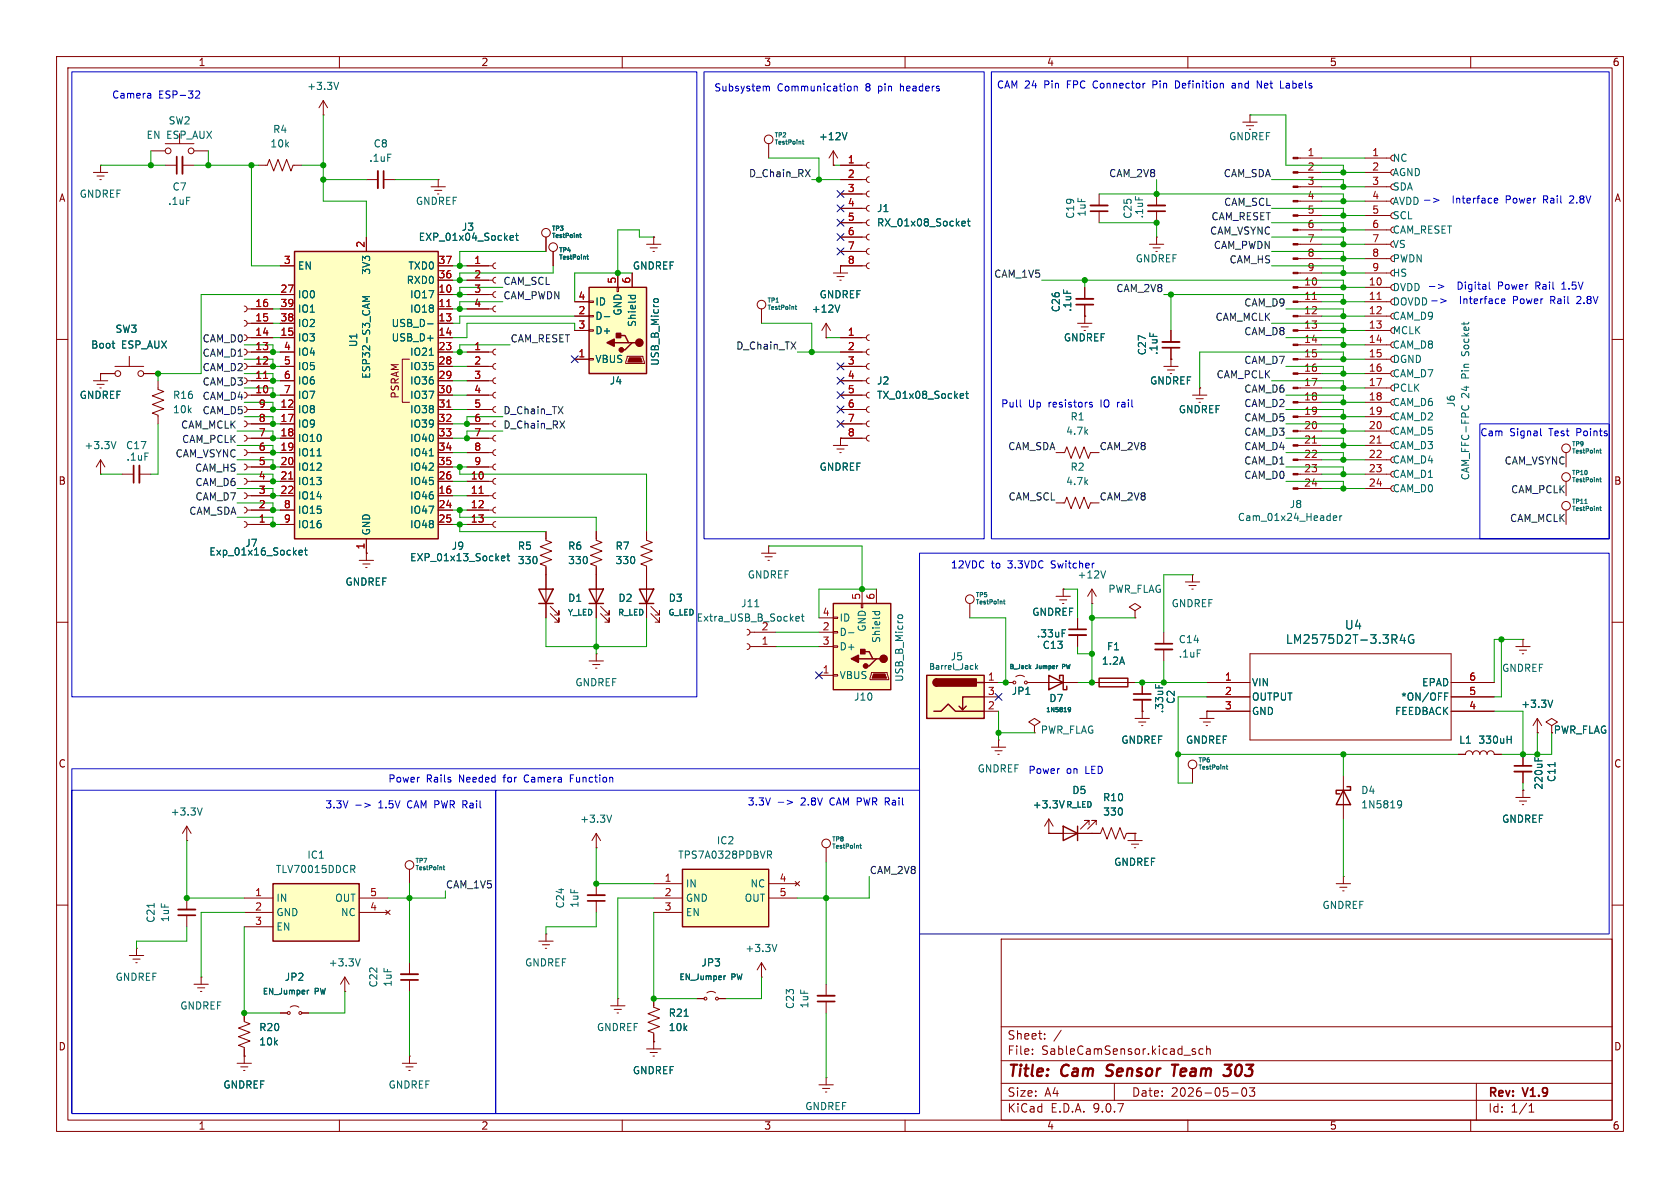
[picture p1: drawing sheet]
<svg xmlns="http://www.w3.org/2000/svg" width="297mm" height="210mm" viewBox="0 0 297 210" stroke-linecap="round" stroke-linejoin="round" font-family="sans-serif">
<defs><g id="words">
<g font-size="2.8" fill="#840000">
<text x="178" y="190.9">Title:</text>
<text x="187.7" y="190.9">Cam</text>
<text x="196.5" y="190.9">Sensor</text>
<text x="208.9" y="190.9">Team</text>
<text x="218.9" y="190.9">303</text>
</g>
<g font-size="2.1" fill="#006464">
<text x="237.7" y="111.5">U4</text>
<text x="227.2" y="114">LM2575D2T-3.3R4G</text>
</g>
<g font-size="2.1" fill="#840000">
<text x="178" y="184">Sheet:</text>
<text x="178" y="186.7">File:</text>
<text x="184.1" y="186.7">SableCamSensor.kicad_sch</text>
<text x="178" y="196.9">KiCad</text>
<text x="178" y="194.1">Size:</text>
<text x="184.7" y="194.1">A4</text>
<text x="185.7" y="196.9">E.D.A.</text>
<text x="193.3" y="196.9">9.0.7</text>
<text x="200" y="194.1">Date:</text>
<text x="207" y="194.1">2026-05-03</text>
<text x="263" y="194.3">Rev:</text>
<text x="263" y="196.9">Id:</text>
<text x="267.1" y="196.9">1/1</text>
<text x="269.4" y="194.3">V1.9</text>
</g>
<g font-size="1.8" fill="#840000">
<text x="35" y="11.9">1</text>
<text x="85" y="11.9">2</text>
<text x="135" y="11.9">3</text>
<text x="185" y="11.9">4</text>
<text x="235" y="11.9">5</text>
<text x="285" y="11.9">6</text>
<text x="10.3" y="35.9">A</text>
<text x="285.3" y="35.9">A</text>
<text x="70.7" y="70.6" transform="rotate(-90 70.7 70.6)">PSRAM</text>
<text x="10.3" y="85.9">B</text>
<text x="285.3" y="85.9">B</text>
<text x="274.6" y="129.9">PWR_FLAG</text>
<text x="10.3" y="135.9">C</text>
<text x="285.3" y="135.9">C</text>
<text x="10.3" y="185.9">D</text>
<text x="285.3" y="185.9">D</text>
<text x="35" y="199.9">1</text>
<text x="85" y="199.9">2</text>
<text x="135" y="199.9">3</text>
<text x="185" y="199.9">4</text>
<text x="235" y="199.9">5</text>
<text x="285" y="199.9">6</text>
</g>
<g font-size="1.8" fill="#0000c2">
<text x="19.7" y="17.6">Camera</text>
<text x="28" y="17.6">ESP-32</text>
<text x="126.2" y="16.4">Subsystem</text>
<text x="137.4" y="16.4">Communication</text>
<text x="153.1" y="16.4">8</text>
<text x="155.5" y="16.4">pin</text>
<text x="159.6" y="16.4">headers</text>
<text x="176.1" y="15.9">CAM 24</text>
<text x="184.7" y="15.9">Pin</text>
<text x="188.9" y="15.9">FPC</text>
<text x="193.7" y="15.9">Connector</text>
<text x="204.4" y="15.9">Pin</text>
<text x="208.6" y="15.9">Definition</text>
<text x="218.9" y="15.9">and</text>
<text x="223.5" y="15.9">Net</text>
<text x="227.8" y="15.9">Labels</text>
<text x="246.1" y="36.4">AVDD -&gt;</text>
<text x="256.9" y="36.2">Interface</text>
<text x="266.5" y="36.2">Power</text>
<text x="273.3" y="36.2">Rail</text>
<text x="278.2" y="36.2">2.8V</text>
<text x="246.1" y="51.7">DVDD -&gt;</text>
<text x="257.8" y="51.4">Digital</text>
<text x="258.2" y="54">Interface</text>
<text x="265.1" y="51.4">Power</text>
<text x="267.8" y="54">Power</text>
<text x="271.9" y="51.4">Rail</text>
<text x="274.6" y="54">Rail</text>
<text x="276.8" y="51.4">1.5V</text>
<text x="279.4" y="54">2.8V</text>
<text x="246.1" y="54.2">DOVDD-&gt;</text>
<text x="176.9" y="72.2">Pull</text>
<text x="181.8" y="72.2">Up</text>
<text x="185.5" y="72.2">resistors</text>
<text x="194.9" y="72.2">IO</text>
<text x="198" y="72.2">rail</text>
<text x="261.6" y="77.3">Cam</text>
<text x="266.9" y="77.3">Signal</text>
<text x="274" y="77.3">Test</text>
<text x="279" y="77.3">Points</text>
<text x="168" y="100.7">12VDC</text>
<text x="175.2" y="100.7">to</text>
<text x="178.3" y="100.7">3.3VDC</text>
<text x="186.1" y="100.7">Switcher</text>
<text x="181.7" y="137">Power</text>
<text x="188.5" y="137">on</text>
<text x="192" y="137">LED</text>
<text x="57.4" y="143.1">3.3V</text>
<text x="67" y="143.1">1.5V</text>
<text x="68.6" y="138.5">Power</text>
<text x="72.3" y="143.1">CAM PWR Rail</text>
<text x="75.4" y="138.5">Rails</text>
<text x="81.2" y="138.5">Needed</text>
<text x="89.3" y="138.5">for</text>
<text x="93.1" y="138.5">Camera</text>
<text x="101.4" y="138.5">Function</text>
<text x="132.1" y="142.6">3.3V</text>
<text x="141.7" y="142.6">2.8V</text>
<text x="147" y="142.6">CAM PWR Rail</text>
</g>
<g font-size="1.8" fill="#006464">
<text x="54.2" y="16.1">+3.3V</text>
<text x="29.7" y="22.2">SW2</text>
<text x="48.2" y="23.7">R4</text>
<text x="25.8" y="24.7">EN ESP_AUX</text>
<text x="47.7" y="26.3">10k</text>
<text x="65.2" y="28.8">.1uF</text>
<text x="66" y="26.3">C8</text>
<text x="144.7" y="25">+12V</text>
<text x="217.2" y="25">GNDREF</text>
<text x="246.1" y="28.8">NC</text>
<text x="14" y="35.2">GNDREF</text>
<text x="30.4" y="33.9">C7</text>
<text x="246.1" y="31.3">AGND</text>
<text x="246.1" y="33.9">SDA</text>
<text x="29.6" y="36.4">.1uF</text>
<text x="73.4" y="36.4">GNDREF</text>
<text x="81.5" y="41">J3</text>
<text x="154.9" y="37.7">J1</text>
<text x="154.9" y="40.2">RX_01x08_Socket</text>
<text x="190.1" y="38.8" transform="rotate(-90 190.1 38.8)">C19</text>
<text x="192.1" y="38.4" transform="rotate(-90 192.1 38.4)">1uF</text>
<text x="200.3" y="38.8" transform="rotate(-90 200.3 38.8)">C25</text>
<text x="202.3" y="38.7" transform="rotate(-90 202.3 38.7)">.1uF</text>
<text x="246.1" y="39">SCL</text>
<text x="246.1" y="41.5">CAM_RESET</text>
<text x="52.6" y="47.9">EN</text>
<text x="72.1" y="47.9">TXD0</text>
<text x="73.9" y="42.8">EXP_01x04_Socket</text>
<text x="111.8" y="47.9">GNDREF</text>
<text x="200.7" y="46.6">GNDREF</text>
<text x="246.1" y="44">VS</text>
<text x="246.1" y="46.6">PWDN</text>
<text x="52.6" y="52.9">IO0</text>
<text x="65.6" y="48.7" transform="rotate(-90 65.6 48.7)">3V3</text>
<text x="71.8" y="50.4">RXD0</text>
<text x="72.4" y="52.9">IO17</text>
<text x="144.8" y="52.9">GNDREF</text>
<text x="246.1" y="49.1">HS</text>
<text x="20.3" y="59">SW3</text>
<text x="52.6" y="55.5">IO1</text>
<text x="52.6" y="58">IO2</text>
<text x="69.1" y="58">USB_D-</text>
<text x="72.4" y="55.5">IO18</text>
<text x="105.2" y="59.3">D+</text>
<text x="105.2" y="56.7">D-</text>
<text x="105.2" y="54.2">ID</text>
<text x="110.1" y="55.9" transform="rotate(-90 110.1 55.9)">GND</text>
<text x="112.6" y="57.9" transform="rotate(-90 112.6 57.9)">Shield</text>
<text x="143.4" y="55.5">+12V</text>
<text x="187.6" y="55.3" transform="rotate(-90 187.6 55.3)">C26</text>
<text x="189.6" y="55.2" transform="rotate(-90 189.6 55.2)">.1uF</text>
<text x="246.1" y="56.7">CAM_D9</text>
<text x="246.1" y="59.3">MCLK</text>
<text x="16" y="61.8">Boot</text>
<text x="21.5" y="61.8">ESP_AUX</text>
<text x="52.6" y="60.6">IO3</text>
<text x="52.6" y="63.1">IO4</text>
<text x="52.6" y="65.6">IO5</text>
<text x="63.3" y="61.5" transform="rotate(-90 63.3 61.5)">U1</text>
<text x="69.1" y="60.6">USB_D+</text>
<text x="72.4" y="63.1">IO21</text>
<text x="72.4" y="65.6">IO35</text>
<text x="105.2" y="64.4">VBUS</text>
<text x="116.7" y="64.8" transform="rotate(-90 116.7 64.8)">USB_B_Micro</text>
<text x="188" y="60.6">GNDREF</text>
<text x="202.8" y="62.9" transform="rotate(-90 202.8 62.9)">C27</text>
<text x="204.8" y="62.8" transform="rotate(-90 204.8 62.8)">.1uF</text>
<text x="246.1" y="61.8">CAM_D8</text>
<text x="246.1" y="64.4">DGND</text>
<text x="259.9" y="62.6" transform="rotate(-90 259.9 62.6)">Socket</text>
<text x="14" y="70.7">GNDREF</text>
<text x="30.5" y="70.7">R16</text>
<text x="52.6" y="68.2">IO6</text>
<text x="52.6" y="70.7">IO7</text>
<text x="65.6" y="67" transform="rotate(-90 65.6 67)">ESP32-S3_CAM</text>
<text x="72.4" y="68.2">IO36</text>
<text x="72.4" y="70.7">IO37</text>
<text x="107.7" y="68.2">J4</text>
<text x="154.9" y="68.2">J2</text>
<text x="154.9" y="70.7">TX_01x08_Socket</text>
<text x="203.2" y="68.2">GNDREF</text>
<text x="246.1" y="66.9">CAM_D7</text>
<text x="246.1" y="69.4">PCLK</text>
<text x="246.1" y="72">CAM_D6</text>
<text x="259.9" y="70.4" transform="rotate(-90 259.9 70.4)">24</text>
<text x="259.9" y="66.8" transform="rotate(-90 259.9 66.8)">Pin</text>
<text x="30.5" y="73.3">10k</text>
<text x="52.6" y="73.3">IO8</text>
<text x="52.6" y="75.8">IO9</text>
<text x="72.4" y="73.3">IO38</text>
<text x="72.4" y="75.8">IO39</text>
<text x="188.4" y="77.1">4.7k</text>
<text x="189.2" y="74.5">R1</text>
<text x="208.3" y="73.3">GNDREF</text>
<text x="246.1" y="74.5">CAM_D2</text>
<text x="246.1" y="77.1">CAM_D5</text>
<text x="257.4" y="72.1" transform="rotate(-90 257.4 72.1)">J6</text>
<text x="14.8" y="79.6">+3.3V</text>
<text x="22.2" y="79.6">C17</text>
<text x="22.3" y="81.6">.1uF</text>
<text x="52.6" y="78.3">IO10</text>
<text x="52.6" y="80.9">IO11</text>
<text x="52.6" y="83.4">IO12</text>
<text x="72.4" y="78.3">IO40</text>
<text x="72.4" y="80.9">IO41</text>
<text x="72.4" y="83.4">IO42</text>
<text x="144.8" y="83.4">GNDREF</text>
<text x="189.2" y="83.4">R2</text>
<text x="246.1" y="79.6">CAM_D3</text>
<text x="246.1" y="82.1">CAM_D4</text>
<text x="52.6" y="86">IO13</text>
<text x="52.6" y="88.5">IO14</text>
<text x="72.4" y="86">IO45</text>
<text x="72.4" y="88.5">IO46</text>
<text x="188.4" y="86">4.7k</text>
<text x="246.1" y="84.7">CAM_D1</text>
<text x="246.1" y="87.2">CAM_D0</text>
<text x="259.9" y="85" transform="rotate(-90 259.9 85)">CAM_FFC-FPC</text>
<text x="52.6" y="91">IO15</text>
<text x="52.6" y="93.6">IO16</text>
<text x="65.6" y="94.7" transform="rotate(-90 65.6 94.7)">GND</text>
<text x="72.4" y="91">IO47</text>
<text x="72.4" y="93.6">IO48</text>
<text x="218.7" y="92.3">Cam_01x24_Header</text>
<text x="227.9" y="90">J8</text>
<text x="36.9" y="98.4">Exp_01x16_Socket</text>
<text x="43.3" y="96.9">J7</text>
<text x="72.4" y="99.4">EXP_01x13_Socket</text>
<text x="79.8" y="97.4">J9</text>
<text x="91.4" y="97.4">R5</text>
<text x="91.4" y="99.9">330</text>
<text x="100.3" y="97.4">R6</text>
<text x="100.3" y="99.9">330</text>
<text x="108.7" y="97.4">R7</text>
<text x="108.7" y="99.9">330</text>
<text x="61" y="103.7">GNDREF</text>
<text x="100.3" y="106.6">D1</text>
<text x="109.2" y="106.6">D2</text>
<text x="118.1" y="106.6">D3</text>
<text x="130.9" y="107.5">J11</text>
<text x="132.1" y="102.5">GNDREF</text>
<text x="190.4" y="102.5">+12V</text>
<text x="195.8" y="105">PWR_FLAG</text>
<text x="207" y="107.5">GNDREF</text>
<text x="123.1" y="110.1">Extra_USB_B_Socket</text>
<text x="134.5" y="111.5">2</text>
<text x="148.3" y="112.6">D-</text>
<text x="148.3" y="110.1">ID</text>
<text x="153.3" y="111.8" transform="rotate(-90 153.3 111.8)">GND</text>
<text x="155.8" y="113.8" transform="rotate(-90 155.8 113.8)">Shield</text>
<text x="182.4" y="109.1">GNDREF</text>
<text x="183.2" y="112.9">.33uF</text>
<text x="208.3" y="113.9">C14</text>
<text x="148.3" y="115.2">D+</text>
<text x="168" y="116.9">J5</text>
<text x="184.2" y="114.9">C13</text>
<text x="194.7" y="117.7">1.2A</text>
<text x="195.6" y="115.2">F1</text>
<text x="208.3" y="116.4">.1uF</text>
<text x="265.4" y="119">GNDREF</text>
<text x="101.6" y="121.5">GNDREF</text>
<text x="148.3" y="120.2">VBUS</text>
<text x="150.9" y="124.1">J10</text>
<text x="159.9" y="120.6" transform="rotate(-90 159.9 120.6)">USB_B_Micro</text>
<text x="178.8" y="123">JP1</text>
<text x="185.4" y="124.3">D7</text>
<text x="207.9" y="124.5" transform="rotate(-90 207.9 124.5)">C2</text>
<text x="221.2" y="121.5">VIN</text>
<text x="221.2" y="124.1">OUTPUT</text>
<text x="247.6" y="124.1">*ON/OFF</text>
<text x="251.3" y="121.5">EPAD</text>
<text x="268.8" y="125.3">+3.3V</text>
<text x="183.9" y="129.9">PWR_FLAG</text>
<text x="198.1" y="131.7">GNDREF</text>
<text x="205.8" y="126.2" transform="rotate(-90 205.8 126.2)">.33uF</text>
<text x="209.6" y="131.7">GNDREF</text>
<text x="221.2" y="126.6">GND</text>
<text x="246.5" y="126.6">FEEDBACK</text>
<text x="257.9" y="131.7">L1</text>
<text x="261.3" y="131.7">330uH</text>
<text x="172.7" y="136.8">GNDREF</text>
<text x="182.5" y="143.1">+3.3V</text>
<text x="189.5" y="140.6">D5</text>
<text x="194.9" y="141.8">R10</text>
<text x="240.5" y="140.6">D4</text>
<text x="240.5" y="143.1">1N5819</text>
<text x="272.9" y="139.7" transform="rotate(-90 272.9 139.7)">220uF</text>
<text x="275.2" y="138.3" transform="rotate(-90 275.2 138.3)">C11</text>
<text x="30.1" y="144.4">+3.3V</text>
<text x="102.5" y="145.6">+3.3V</text>
<text x="126.6" y="149.5">IC2</text>
<text x="194.9" y="144.4">330</text>
<text x="265.4" y="145.6">GNDREF</text>
<text x="48.7" y="154.5">TLV70015DDCR</text>
<text x="54.2" y="152">IC1</text>
<text x="119.8" y="152">TPS7A0328PDBVR</text>
<text x="196.9" y="153.3">GNDREF</text>
<text x="48.8" y="159.6">IN</text>
<text x="59.2" y="159.6">OUT</text>
<text x="99.9" y="160.7" transform="rotate(-90 99.9 160.7)">C24</text>
<text x="102.5" y="160.6" transform="rotate(-90 102.5 160.6)">1uF</text>
<text x="121.2" y="157.1">IN</text>
<text x="121.2" y="159.6">GND</text>
<text x="131.6" y="159.6">OUT</text>
<text x="132.6" y="157.1">NC</text>
<text x="233.7" y="160.9">GNDREF</text>
<text x="27.5" y="163.2" transform="rotate(-90 27.5 163.2)">C21</text>
<text x="30.1" y="163.1" transform="rotate(-90 30.1 163.1)">1uF</text>
<text x="48.8" y="162.2">GND</text>
<text x="48.8" y="164.7">EN</text>
<text x="60.2" y="162.2">NC</text>
<text x="121.2" y="162.2">EN</text>
<text x="20.3" y="173.6">GNDREF</text>
<text x="50.2" y="173.6">JP2</text>
<text x="58" y="171">+3.3V</text>
<text x="92.7" y="171">GNDREF</text>
<text x="123.9" y="171">JP3</text>
<text x="131.7" y="168.5">+3.3V</text>
<text x="31.8" y="178.7">GNDREF</text>
<text x="66.9" y="174.7" transform="rotate(-90 66.9 174.7)">C22</text>
<text x="69.4" y="174.5" transform="rotate(-90 69.4 174.5)">1uF</text>
<text x="118.1" y="179.9">R21</text>
<text x="140.6" y="178.5" transform="rotate(-90 140.6 178.5)">C23</text>
<text x="143.1" y="178.3" transform="rotate(-90 143.1 178.3)">1uF</text>
<text x="45.7" y="185">10k</text>
<text x="45.7" y="182.5">R20</text>
<text x="105.4" y="182.5">GNDREF</text>
<text x="118.1" y="182.5">10k</text>
<text x="111.8" y="190.1">GNDREF</text>
<text x="39.4" y="192.6">GNDREF</text>
<text x="68.6" y="192.6">GNDREF</text>
<text x="142.3" y="196.4">GNDREF</text>
</g>
<g font-size="1.8" fill="#a90000">
<text x="149.8" y="29">1</text>
<text x="231.1" y="27.7">1</text>
<text x="242.5" y="27.7">1</text>
<text x="149.8" y="31.5">2</text>
<text x="149.8" y="34">3</text>
<text x="231.1" y="30.2">2</text>
<text x="231.1" y="32.8">3</text>
<text x="231.1" y="35.3">4</text>
<text x="242.5" y="30.2">2</text>
<text x="242.5" y="32.8">3</text>
<text x="242.5" y="35.3">4</text>
<text x="149.8" y="36.6">4</text>
<text x="149.8" y="39.1">5</text>
<text x="149.8" y="41.7">6</text>
<text x="231.1" y="37.8">5</text>
<text x="231.1" y="40.4">6</text>
<text x="242.5" y="37.8">5</text>
<text x="242.5" y="40.4">6</text>
<text x="50.1" y="46.7">3</text>
<text x="64.5" y="43.9" transform="rotate(-90 64.5 43.9)">2</text>
<text x="77.4" y="46.7">37</text>
<text x="83.7" y="46.7">1</text>
<text x="149.8" y="44.2">7</text>
<text x="149.8" y="46.7">8</text>
<text x="231.1" y="42.9">7</text>
<text x="231.1" y="45.5">8</text>
<text x="242.5" y="42.9">7</text>
<text x="242.5" y="45.5">8</text>
<text x="49.5" y="51.8">27</text>
<text x="77.4" y="49.3">36</text>
<text x="77.4" y="51.8">10</text>
<text x="83.7" y="49.3">2</text>
<text x="83.7" y="51.8">3</text>
<text x="102.2" y="53.1">4</text>
<text x="109" y="50.2" transform="rotate(-90 109 50.2)">5</text>
<text x="111.5" y="50.2" transform="rotate(-90 111.5 50.2)">6</text>
<text x="230.5" y="50.5">10</text>
<text x="230.5" y="53.1">11</text>
<text x="231.1" y="48">9</text>
<text x="241.9" y="50.5">10</text>
<text x="241.9" y="53.1">11</text>
<text x="242.5" y="48">9</text>
<text x="45" y="59.4">14</text>
<text x="45" y="56.9">15</text>
<text x="45" y="54.4">16</text>
<text x="49.5" y="54.4">39</text>
<text x="49.5" y="56.9">38</text>
<text x="49.5" y="59.4">15</text>
<text x="77.4" y="54.4">11</text>
<text x="77.4" y="56.9">13</text>
<text x="77.4" y="59.4">14</text>
<text x="83.7" y="54.4">4</text>
<text x="102.2" y="58.2">3</text>
<text x="102.2" y="55.6">2</text>
<text x="149.8" y="59.4">1</text>
<text x="230.5" y="55.6">12</text>
<text x="230.5" y="58.2">13</text>
<text x="241.9" y="55.6">12</text>
<text x="241.9" y="58.2">13</text>
<text x="45" y="64.5">12</text>
<text x="45" y="62">13</text>
<text x="50.1" y="62">4</text>
<text x="50.1" y="64.5">5</text>
<text x="77.4" y="62">23</text>
<text x="77.4" y="64.5">28</text>
<text x="83.7" y="62">1</text>
<text x="83.7" y="64.5">2</text>
<text x="102.2" y="63.2">1</text>
<text x="149.8" y="62">2</text>
<text x="149.8" y="64.5">3</text>
<text x="230.5" y="60.7">14</text>
<text x="230.5" y="63.2">15</text>
<text x="230.5" y="65.8">16</text>
<text x="241.9" y="60.7">14</text>
<text x="241.9" y="63.2">15</text>
<text x="241.9" y="65.8">16</text>
<text x="45" y="69.6">10</text>
<text x="45" y="67.1">11</text>
<text x="50.1" y="67.1">6</text>
<text x="50.1" y="69.6">7</text>
<text x="77.4" y="67.1">29</text>
<text x="77.4" y="69.6">30</text>
<text x="83.7" y="67.1">3</text>
<text x="83.7" y="69.6">4</text>
<text x="149.8" y="67.1">4</text>
<text x="149.8" y="69.6">5</text>
<text x="230.5" y="68.3">17</text>
<text x="230.5" y="70.9">18</text>
<text x="241.9" y="68.3">17</text>
<text x="241.9" y="70.9">18</text>
<text x="45.6" y="77.2">7</text>
<text x="45.6" y="74.7">8</text>
<text x="45.6" y="72.1">9</text>
<text x="49.5" y="72.1">12</text>
<text x="49.5" y="74.7">17</text>
<text x="49.5" y="77.2">18</text>
<text x="77.4" y="72.1">31</text>
<text x="77.4" y="74.7">32</text>
<text x="77.4" y="77.2">33</text>
<text x="83.7" y="72.1">5</text>
<text x="83.7" y="74.7">6</text>
<text x="83.7" y="77.2">7</text>
<text x="149.8" y="72.1">6</text>
<text x="149.8" y="74.7">7</text>
<text x="149.8" y="77.2">8</text>
<text x="230.5" y="73.4">19</text>
<text x="230.5" y="75.9">20</text>
<text x="241.9" y="73.4">19</text>
<text x="241.9" y="75.9">20</text>
<text x="45.6" y="82.3">5</text>
<text x="45.6" y="79.8">6</text>
<text x="49.5" y="79.8">19</text>
<text x="49.5" y="82.3">20</text>
<text x="77.4" y="79.8">34</text>
<text x="77.4" y="82.3">35</text>
<text x="83.7" y="79.8">8</text>
<text x="83.7" y="82.3">9</text>
<text x="230.5" y="78.5">21</text>
<text x="230.5" y="81">22</text>
<text x="230.5" y="83.6">23</text>
<text x="241.9" y="78.5">21</text>
<text x="241.9" y="81">22</text>
<text x="241.9" y="83.6">23</text>
<text x="45.6" y="89.9">2</text>
<text x="45.6" y="87.4">3</text>
<text x="45.6" y="84.8">4</text>
<text x="49.5" y="84.8">21</text>
<text x="49.5" y="87.4">22</text>
<text x="50.1" y="89.9">8</text>
<text x="77.4" y="84.8">26</text>
<text x="77.4" y="87.4">16</text>
<text x="77.4" y="89.9">24</text>
<text x="83.1" y="84.8">10</text>
<text x="83.1" y="87.4">11</text>
<text x="83.1" y="89.9">12</text>
<text x="230.5" y="86.1">24</text>
<text x="241.9" y="86.1">24</text>
<text x="45.6" y="92.5">1</text>
<text x="50.1" y="92.5">9</text>
<text x="77.4" y="92.5">25</text>
<text x="83.1" y="92.5">13</text>
<text x="64.5" y="97.2" transform="rotate(-90 64.5 97.2)">1</text>
<text x="152.1" y="106.1" transform="rotate(-90 152.1 106.1)">5</text>
<text x="154.7" y="106.1" transform="rotate(-90 154.7 106.1)">6</text>
<text x="145.3" y="111.5">2</text>
<text x="145.3" y="109">4</text>
<text x="134.5" y="114">1</text>
<text x="145.3" y="119.1">1</text>
<text x="145.3" y="114">3</text>
<text x="174.6" y="120.4">1</text>
<text x="174.6" y="122.9">3</text>
<text x="174.6" y="125.5">2</text>
<text x="216.5" y="120.4">1</text>
<text x="216.5" y="122.9">2</text>
<text x="216.5" y="125.5">3</text>
<text x="259.6" y="120.4">6</text>
<text x="259.6" y="122.9">5</text>
<text x="259.6" y="125.5">4</text>
<text x="117.4" y="156">1</text>
<text x="137.7" y="156">4</text>
<text x="45" y="158.5">1</text>
<text x="45" y="161">2</text>
<text x="65.3" y="158.5">5</text>
<text x="65.3" y="161">4</text>
<text x="117.4" y="158.5">2</text>
<text x="117.4" y="161">3</text>
<text x="137.7" y="158.5">5</text>
<text x="45" y="163.6">3</text>
</g>
<g font-size="1.8" fill="#0f0f0f">
<text x="132.3" y="31.4">D_Chain_RX</text>
<text x="196" y="31.4">CAM_2V8</text>
<text x="216.2" y="31.4">CAM_SDA</text>
<text x="213.8" y="41.6">CAM_VSYNC</text>
<text x="214.1" y="39">CAM_RESET</text>
<text x="216.3" y="36.5">CAM_SCL</text>
<text x="214.5" y="44.1">CAM_PWDN</text>
<text x="217.3" y="46.6">CAM_HS</text>
<text x="88.9" y="50.5">CAM_SCL</text>
<text x="88.9" y="53">CAM_PWDN</text>
<text x="175.7" y="49.2">CAM_1V5</text>
<text x="197.3" y="51.7">CAM_2V8</text>
<text x="214.8" y="56.8">CAM_MCLK</text>
<text x="219.9" y="54.3">CAM_D9</text>
<text x="219.9" y="59.3">CAM_D8</text>
<text x="35.7" y="65.7">CAM_D2</text>
<text x="35.7" y="60.6">CAM_D0</text>
<text x="35.7" y="63.2">CAM_D1</text>
<text x="90.2" y="60.6">CAM_RESET</text>
<text x="130.1" y="61.9">D_Chain_TX</text>
<text x="219.9" y="64.4">CAM_D7</text>
<text x="35.7" y="70.8">CAM_D4</text>
<text x="35.7" y="68.2">CAM_D3</text>
<text x="215" y="67">CAM_PCLK</text>
<text x="219.9" y="69.5">CAM_D6</text>
<text x="31.9" y="75.9">CAM_MCLK</text>
<text x="35.7" y="73.3">CAM_D5</text>
<text x="88.9" y="75.9">D_Chain_RX</text>
<text x="88.9" y="73.3">D_Chain_TX</text>
<text x="219.9" y="72">CAM_D2</text>
<text x="219.9" y="74.6">CAM_D5</text>
<text x="219.9" y="77.1">CAM_D3</text>
<text x="30.9" y="80.9">CAM_VSYNC</text>
<text x="32.1" y="78.4">CAM_PCLK</text>
<text x="34.4" y="83.5">CAM_HS</text>
<text x="178.1" y="79.7">CAM_SDA</text>
<text x="194.3" y="79.7">CAM_2V8</text>
<text x="219.9" y="82.2">CAM_D1</text>
<text x="219.9" y="79.7">CAM_D4</text>
<text x="265.9" y="82.2">CAM_VSYNC</text>
<text x="34.4" y="86">CAM_D6</text>
<text x="34.4" y="88.6">CAM_D7</text>
<text x="178.2" y="88.6">CAM_SCL</text>
<text x="194.3" y="88.6">CAM_2V8</text>
<text x="219.9" y="84.7">CAM_D0</text>
<text x="267" y="87.3">CAM_PCLK</text>
<text x="33.4" y="91.1">CAM_SDA</text>
<text x="266.9" y="92.4">CAM_MCLK</text>
<text x="153.7" y="154.6">CAM_2V8</text>
<text x="78.7" y="157.1">CAM_1V5</text>
</g>
<g font-size="1.4" fill="#006464">
<text x="100.3" y="109">Y_LED</text>
<text x="109.2" y="109">R_LED</text>
<text x="118.1" y="109">G_LED</text>
<text x="164.2" y="118.6">Barrel_Jack</text>
<text x="188.4" y="143">R_LED</text>
<text x="120" y="173.5">EN_Jumper</text>
<text x="129.3" y="173.5">PW</text>
<text x="46.4" y="176">EN_Jumper</text>
<text x="55.6" y="176">PW</text>
</g>
<g font-size="1.1" fill="#006464">
<text x="136.8" y="24.5">TP2</text>
<text x="136.8" y="25.8">TestPoint</text>
<text x="97.5" y="41">TP3</text>
<text x="97.5" y="42.3">TestPoint</text>
<text x="98.7" y="44.8">TP4</text>
<text x="98.7" y="46.1">TestPoint</text>
<text x="135.6" y="53.7">TP1</text>
<text x="135.6" y="55">TestPoint</text>
<text x="277.8" y="79.1">TP9</text>
<text x="277.8" y="80.4">TestPoint</text>
<text x="277.8" y="85.4">TestPoint</text>
<text x="277.8" y="89.3">TP11</text>
<text x="277.8" y="84.2">TP10</text>
<text x="277.8" y="90.5">TestPoint</text>
<text x="172.4" y="105.8">TP5</text>
<text x="172.4" y="107">TestPoint</text>
<text x="178.4" y="118.5">B_Jack</text>
<text x="183.1" y="118.5">Jumper</text>
<text x="188.1" y="118.5">PW</text>
<text x="184.8" y="126.1">1N5819</text>
<text x="211.8" y="135">TP6</text>
<text x="211.8" y="136.2">TestPoint</text>
<text x="147" y="148.9">TP8</text>
<text x="73.3" y="152.8">TP7</text>
<text x="73.3" y="154">TestPoint</text>
<text x="147" y="150.2">TestPoint</text>
</g>
</g></defs>
<g fill="none" stroke="#840000" stroke-width=".18">
<path d="M10 10h277v190h-277zM12 12h273v186h-273zM60 10v2M110 10v2M160 10v2M210 10v2M260 10v2M64.8 31.8h2M67.8 31.8h2M114.3 43.2h2.5M114.9 43.8h1.3M115.4 44.5h.3"/>
<path d="M115.6 41.9h.1M115.6 41.9v1.3M134.6 54.6v2.6M146 59.7h.1M146 57.2v2.5M146 57.2l-.7 1.2M146 57.2l.8 1.2M147.3 48.3h2.6M148 48.9h1.2M148.5 49.5h.2M148.6 47h.1M148.6 47v1.3"/>
<path d="M10 60h2M285 60h2M105.4 94v1.5l1 .4-2 .7 2 .8-2 .8 2 .7-2 .8 1 .4v9.1M134.6 97.8h2.6M135.3 98.4h1.2M135.8 99.1h.2M135.9 96.5h.1M135.9 96.5v1.3M276.9 85.1v2.5M276.9 90.2v2.5M10 110h2M104.1 116.8h2.6"/>
<path d="M104.8 117.5h1.2M105.3 118.1h.2M105.4 115.6h.1M105.4 115.6v1.2M106.2 108.5l1.5 1.5v-.8v.8h-.8M106.2 107.2l1.5 1.5v-.7v.7h-.8M221 115.6h35.5v15.2h-35.5zM268 114.3h2.5M268.6 114.9h1.3M269.1 115.6h.3M269.2 113h.1M269.2 113v1.3"/>
<path d="M285 110h2M182.9 128.3l1-.7-1-.6-1 .6 1 .7v1.2M182.9 129.5h.1M200.7 127h2.5M201.3 127.6h1.3M201.8 128.3h.3M201.9 125.7h.1M201.9 125.7v1.3M210.8 135.9v2.5M213.4 120.7h7.6M213.4 123.2h7.6M213.4 125.7h7.6"/>
<path d="M237.5 137.2v7.6M256.5 120.7h7.7M256.5 123.2h7.7M256.5 125.7h7.7M269.2 139.7h.1M269.2 133.4v2M269.2 136.4v2M269.2 139.7v1.3M271.8 129.5h.1M271.8 127l-.8 1.3M271.8 127l.7 1.3M271.8 127v2.5"/>
<path d="M274.3 128.3l1-.7-1-.6-1 .6 1 .7v1.2M185.4 147.3h.1M185.4 144.8l-.7 1.3M185.4 144.8l.8 1.3M185.4 144.8v2.5M193 147.3h1.6l.3-1 .8 2 .8-2 .7 2 .8-2 .8 2 .3-1h1.6M199.4 148.6h2.5M200 149.2h1.3M200.5 149.9h.3M200.7 147.3h.1M200.7 147.3v1.3M236.2 156.2h2.6"/>
<path d="M236.9 156.8h1.2M237.4 157.5h.2M237.5 154.9h.1M237.5 154.9v1.3M268 141h2.5M268.6 141.6h1.3M269.1 142.2h.3M10 160h2M107.9 177.8h2.6M108.6 178.4h1.3M109.1 179.1h.2M109.2 176.5h.1"/>
<path d="M109.2 176.5v1.3M115.6 176.5v1.6l1 .3-2 .8 2 .8-2 .7 2 .8-2 .7 1 .4v2.8M123.2 176.5h1.3M125 175.5l.8-.2 .7 .2M127 176.5h1.3M177 166h108v32h-108zM285 160h2M60 198v2M110 198v2M114.3 185.4h2.5M114.9 186.1h1.3M115.4 186.7h.3"/>
<path d="M115.6 184.2h.1M144.8 191.8h2.5M145.4 192.4h1.3M145.9 193h.3M146 190.5h.1M146 190.5v1.3M160 198v2M177 194.5h108M177 191.5h108M177 187.5h108M177 181.5h108M182.5 186.3v.1"/>
<path d="M182.5 185.5v.1M184.7 183.6v.1M184.7 182.8v.1M187.6 182.1l-1.3 2M197 191.5v3M210 198v2M210.8 185.8l.5 .2 .1 .1-.1 .2-.4 .1M210.8 185.5h.5M212.7 185.5l-.5-.1-.2 .3v.4l.1 .2h.6M213.3 185.5l.2-.1 .4 .1 .1 .9M213.3 184.9v1.5M217.7 193.2h1.2"/>
<path d="M219.7 192.4l.2-.1a.81 .81 0 0 1 .6 .6 .81 .81 0 0 1-.3 .8l-.2 .1a.81 .81 0 0 1-.3-1.4zM220.9 192.3h.9l-.5 .6 .4 .1v.7l-.2 .1h-.4l-.2-.1M260 198v2M261 191.5v6.5M270.3 196.6h.9M270.3 195.5l.4-.4v1.5"/>
<circle cx="134.6" cy="53.8" r=".76"/>
<circle cx="276.9" cy="89.4" r=".76"/>
<circle cx="276.9" cy="84.3" r=".76"/>
<circle cx="210.8" cy="135.1" r=".76"/>
<circle cx="124.7" cy="176.5" r=".25"/>
<circle cx="126.7" cy="176.5" r=".25"/>
</g>
<path d="M195.5 190.1l.3 .1M195.8 188.4l-.1 .4v.2M207.2 188.2h1.1M207.7 188.2l-.2 2M216.5 188.2h1.2l-.7 .8 .4 .1 .2 .3-.1 .4-.4 .4" fill="none" stroke="#840000" stroke-width=".4"/>
<g fill="none" stroke="#006464" stroke-width=".18">
<path d="M140.6 54.2h.3M140.7 53.9v.7l.2 .1M148.5 53.9l-.5 1.3M280.2 89h.4M282.8 89.8h.3M282.8 84.7h.3M282.9 84.4v.7l.2 .1M282.9 89.5v.7l.2 .1M247.9 112.1l-.4 1.1h1M248.3 112.7v1M249.9 112.3a.75 .75 0 0 0-1 .5 .75 .75 0 0 0 .6 .9l.4-.1v-.5h-.3M216.8 135.5h.3"/>
<path d="M216.9 135.2v.7l.2 .1M255.4 123.1h.4M255.4 122.5h.6M271.3 133.9v.6M271.9 134.1v.4M274.5 123.8l-.4 1.2M274.9 134.8v.7M188.1 141.5l-.4 1.3M247.2 141.6l.3-.1 .2 .2a.84 .84 0 0 1-.3 1.1h-.2M247.8 142.1l-.3 .2h-.3M120.9 179.6h.8M128 172.5v.7"/>
<path d="M128.3 172.5l-.3 .2"/>
</g>
<path d="M104.1 104.1h2.6l-1.3 2.6zM104.1 106.7h2.6M237.5 139.7l1.3 2.5h-2.6zM238.1 139.1h.7v.6h-2.6v.6h.7" fill="none" stroke="#840000" stroke-width=".25"/>
<path d="M67.8 30.2v3.1M267.7 135.4h3.1" fill="none" stroke="#840000" stroke-width=".3"/>
<path d="M66.8 30.2v3.1M267.7 136.4h3.1" fill="none" stroke="#840000" stroke-width=".33"/>
<path d="M147.3 106.7h10.2v15.2h-10.2z" fill="#ffffc2"/>
<path d="M147.3 106.7h10.2v15.2h-10.2zM151.8 116.5h2.5M152.4 115.2h1.3l.6 1.3h.6M155.6 116.5h-.7l-1.2 1.2h-.7" fill="none" stroke="#840000" stroke-width=".25"/>
<g fill="none" stroke="#840000" stroke-width=".18">
<path d="M135.9 25.4v2.5M147.3 29.2h.1M147.3 26.7l-.7 1.2M147.3 26.7l.8 1.2M147.3 26.7v2.5M148.6 29.2h4.6M148.6 31.8h4.6M148.6 34.3h4.6M148.6 36.8h4.6M148.6 39.4h4.6M153.7 28.7l-.4 .2-.1 .3 .1 .4 .4 .1M153.7 31.2l-.4 .2-.1 .4 .1 .3 .4 .2"/>
<path d="M153.7 33.8l-.4 .1-.1 .4 .1 .3 .4 .2M153.7 36.3l-.4 .2-.1 .3 .1 .4 .4 .1M153.7 38.9l-.4 .1-.1 .4 .1 .3 .4 .2M43.2 59.2l.3 .1 .2 .4-.2 .3-.3 .2M43.2 56.6l.3 .2 .2 .4-.2 .3-.3 .2M43.2 54.1l.3 .2 .2 .3-.2 .4-.3 .1M43.7 59.7h4.6M43.7 57.2h4.6M43.7 54.6h4.6M148.6 59.7h4.6M148.6 41.9h4.6M148.6 44.5h4.6"/>
<path d="M148.6 47h4.6M153.7 59.2l-.4 .1-.1 .4 .1 .3 .4 .2M153.7 41.4l-.4 .2-.1 .3 .1 .4 .4 .1M153.7 43.9l-.4 .2-.1 .4 .1 .3 .4 .2M153.7 46.5l-.4 .1-.1 .4 .1 .3 .4 .2M43.2 79.5l.3 .2 .2 .3-.2 .4-.3 .1M43.2 77l.3 .1 .2 .4-.2 .3-.3 .2M43.2 74.4l.3 .2 .2 .3-.2 .4-.3 .1M43.2 71.9l.3 .1 .2 .4-.2 .3-.3 .2M43.2 69.3l.3 .2 .2 .4-.2 .3-.3 .2M43.2 66.8l.3 .2 .2 .3-.2 .4-.3 .1M43.2 64.3l.3 .1 .2 .4-.2 .3-.3 .2"/>
<path d="M43.2 61.7l.3 .2 .2 .3-.2 .4-.3 .1M43.7 62.2h4.6M43.7 64.8h4.6M43.7 67.3h4.6M43.7 69.9h4.6M43.7 72.4h4.6M43.7 74.9h4.6M43.7 77.5h4.6M148.6 62.2h4.6M148.6 64.8h4.6M148.6 67.3h4.6M148.6 69.9h4.6"/>
<path d="M148.6 72.4h4.6M148.6 74.9h4.6M148.6 77.5h4.6M153.7 61.7l-.4 .2-.1 .3 .1 .4 .4 .1M153.7 64.3l-.4 .1-.1 .4 .1 .3 .4 .2M153.7 66.8l-.4 .2-.1 .3 .1 .4 .4 .1M153.7 69.3l-.4 .2-.1 .4 .1 .3 .4 .2M153.7 71.9l-.4 .1-.1 .4 .1 .3 .4 .2M153.7 74.4l-.4 .2-.1 .3 .1 .4 .4 .1M153.7 77l-.4 .1-.1 .4 .1 .3 .4 .2M43.2 92.2l.3 .2 .2 .3-.2 .4-.3 .1M43.2 89.7l.3 .1 .2 .4-.2 .3-.3 .2"/>
<path d="M43.2 87.1l.3 .2 .2 .3-.2 .4-.3 .1M43.2 84.6l.3 .1 .2 .4-.2 .3-.3 .2M43.2 82l.3 .2 .2 .4-.2 .3-.3 .2M43.7 92.7h4.6M43.7 90.2h4.6M43.7 87.6h4.6M43.7 85.1h4.6M43.7 82.6h4.6M43.7 80h4.6M132.1 113.8l.3 .1 .2 .4-.2 .4-.3 .1M132.1 111.3l.3 .1 .2 .4-.2 .3-.3 .2M132.6 114.3h4.6"/>
<path d="M132.6 111.8h4.6M144.8 119.4h2.5M144.8 114.3h2.5M144.8 111.8h2.5M144.8 109.2h2.5M147.3 119.3h.8v.2h-.8zM147.3 114.2h.8v.2h-.8zM147.3 111.6h.8v.3h-.8zM147.3 109.1h.8v.2h-.8zM152.3 106.7h.2v.7h-.2zM152.4 104.1v2.6M154.1 118.9h2.7l.3 1.2h-3.3z"/>
<path d="M154.9 104.1v2.6M175.3 132.1h2.5M175.9 132.7h1.3M176.4 133.4h.3M176.5 130.8h.1M176.5 130.8v1.3M146 149.9v2.5M95.2 166.4h2.6M95.9 167h1.3M96.4 167.6h.2M96.5 165.1h.1M96.5 165.1v1.3"/>
<circle cx="135.9" cy="24.6" r=".76"/>
<circle cx="146" cy="149.1" r=".76"/>
</g>
<path d="M154.4 119.1h2.1l.2 .8h-2.5z" fill="#840000" stroke="#840000" stroke-width=".18"/>
<g fill="#840000" stroke="#840000" stroke-width=".25">
<path d="M152.1 114.8h.8v.8h-.8z"/>
<path d="M150.5 116.5l1.3-.7v1.3z"/>
<circle cx="156.2" cy="116.5" r=".63"/>
<circle cx="153" cy="117.7" r=".38"/>
</g>
<g fill="none" stroke="#006464" stroke-width=".18">
<path d="M141.8 25h.3M141.9 24.7v.7l.2 .1M149.7 23.4l-.4 1.3M170.1 39.9h.5M170.1 39.2l.4-.1 .2 .3-.7 .1M171 39.1h.5M171.2 38.7v1.1l.3 .1M169.9 69.6h.4l.1 .3-.7 .1M170.3 70.4h-.4M170.7 69.6h.5M170.9 69.2v1l.3 .2M52.9 97.7l.6-.1-.1-.3h-.4l-.1 .2v.6h.5"/>
<path d="M53.8 97.3h.5M54 96.8v1.1l.3 .2M133.4 107.3h.8M140.9 109h.3l.1 .3-.6 .1M141.2 109.7l-.3 .1M141.7 109h.4M141.8 108.5v1.1l.3 .2M150 111.9h1M154.2 108.1h1.3M154.7 108.1v.4M155.5 108.1v.4M158.7 109.1l.1-.3 .2-.1h.5l.1 .4"/>
<path d="M152 149.4h.3M152.1 149.2v.6l.2 .2"/>
</g>
<path d="M46.6 66.9h.7" fill="none" stroke="#a90000" stroke-width=".18"/>
<path d="M52.1 44.5h25.4v50.8h-25.4z" fill="#ffffc2"/>
<path d="M52.1 44.5h25.4v50.8h-25.4z" fill="none" stroke="#840000" stroke-width=".25"/>
<g fill="none" stroke="#840000" stroke-width=".18">
<path d="M49.5 47h2.6M49.5 52.1h2.6M49.5 54.6h2.6M49.5 57.2h2.6M49.5 59.7h2.6M64.8 41.9v2.6M77.5 47h2.5M77.5 52.1h2.5M77.5 54.6h2.5M77.5 57.2h2.5M77.5 59.7h2.5M77.5 49.5h2.5"/>
<path d="M49.5 62.2h2.6M49.5 64.8h2.6M49.5 67.3h2.6M49.5 69.9h2.6M49.5 72.4h2.6M49.5 74.9h2.6M49.5 77.5h2.6M72.4 63.5h-1.3v7.6h1.3M77.5 62.2h2.5M77.5 64.8h2.5M77.5 67.3h2.5M77.5 69.9h2.5"/>
<path d="M77.5 72.4h2.5M77.5 74.9h2.5M77.5 77.5h2.5M49.5 80h2.6M49.5 82.6h2.6M49.5 85.1h2.6M49.5 87.6h2.6M49.5 90.2h2.6M49.5 92.7h2.6M64.8 95.3v2.5M77.5 80h2.5M77.5 82.6h2.5"/>
<path d="M77.5 85.1h2.5M77.5 87.6h2.5M77.5 90.2h2.5M77.5 92.7h2.5"/>
</g>
<path d="M65.3 52.4h-1.2l.9 .5-.9 .4h1.2M75.6 57.2h1M75.9 62.8h.7M56.1 80.6h.7M75.9 80.6h.7" fill="none" stroke="#006464" stroke-width=".18"/>
<path d="M79 54.2h.7M79 72h.7M51 84.7h.8" fill="none" stroke="#a90000" stroke-width=".18"/>
<path d="M163.8 119.4h10.2v7.6h-10.2z" fill="#ffffc2"/>
<path d="M163.8 119.4h10.2v7.6h-10.2zM165.1 125.7h1.3l1.2-1.2 1.3 1.2h5.1M165.6 120a.64 .64 0 0 0-.6 .7 .64 .64 0 0 0 .6 .6M170.8 124.8l-.6 .7M172.7 120.7h1.3M174 123.2h-3.8v2.3l-.7-.7" fill="none" stroke="#840000" stroke-width=".25"/>
<g fill="#840000" stroke="#840000" stroke-width=".25">
<path d="M165.2 120.2l.4-.2v1.3a.63 .63 0 0 1-.6-.4 .63 .63 0 0 1 .2-.7z"/>
<path d="M165.6 120h7v1.3h-7z"/>
</g>
<path d="M174 120.7h2.5M174 123.2h2.5M174 125.7h2.5M105.4 149.9h.1M105.4 147.3l-.8 1.3M105.4 147.3l.8 1.3M105.4 147.3v2.6M105.4 156.2v2M105.4 159.3v2" fill="none" stroke="#840000" stroke-width=".18"/>
<path d="M172.5 117.3v1M172.6 117.9l.2 .4M172.8 117.6l-.3 .4M108.1 144.1l-.4 1.3" fill="none" stroke="#006464" stroke-width=".18"/>
<path d="M103.9 159.3h3" fill="none" stroke="#840000" stroke-width=".3"/>
<path d="M103.9 158.2h3" fill="none" stroke="#840000" stroke-width=".33"/>
<path d="M120.6 153.7h15.3v10.1h-15.3z" fill="#ffffc2"/>
<path d="M95.2 104.1h2.6l-1.3 2.6zM95.2 106.7h2.6M113 104.1h2.6l-1.3 2.6zM113 106.7h2.6M120.6 153.7h15.3v10.1h-15.3zM188 146.1l2.5 1.2-2.5 1.3zM190.5 146.1v2.5" fill="none" stroke="#840000" stroke-width=".25"/>
<g fill="none" stroke="#840000" stroke-width=".18">
<path d="M57.1 17.8l-.7 1.3M57.1 17.8l.8 1.3M57.1 17.8v2.5M16.5 30.5h2.5M17.1 31.1h1.3M17.7 31.8h.2M17.8 29.2h.1M17.8 29.2v1.3M26.7 26.7h2.5M29.2 25.4h5.1M29.2 29.2h2M32.3 29.2h2"/>
<path d="M34.3 26.7h2.5M45.7 29.2h1.5l.4-1 .8 2 .7-2 .8 2 .8-2 .7 2 .4-1h1.5M57.1 20.3h.1M204.5 34.3v2M204.5 37.3v2.1M203.2 43.2h2.5M203.8 43.8h1.3M204.3 44.5h.3M204.5 41.9h.1M204.5 41.9v1.3M16.5 67.3h2.5M17.1 67.9h1.3"/>
<path d="M17.7 68.6h.2M17.8 66h.1M17.8 66v1.3M17.8 66h2.5M20.3 64.8h5.1M22.9 63v1.8M25.4 66h2.5M27.9 67.3v1.5l1.1 .4-2.1 .8 2.1 .7-2.1 .8 2.1 .8-2.1 .7 1 .4v1.5M82.5 67.3h4.6M82.5 64.8h4.6M82.5 62.2h4.6M82.5 69.9h4.6"/>
<path d="M82.5 72.4h4.6M82.5 74.9h4.6M82.5 77.5h4.6M87.6 61.7l-.3 .2-.2 .3 .2 .4 .3 .1M87.6 64.3l-.3 .1-.2 .4 .2 .3 .3 .2M87.6 66.8l-.3 .2-.2 .3 .2 .4 .3 .1M87.6 69.3l-.3 .2-.2 .4 .2 .3 .3 .2M87.6 71.9l-.3 .1-.2 .4 .2 .3 .3 .2M87.6 74.4l-.3 .2-.2 .3 .2 .4 .3 .1M87.6 77l-.3 .1-.2 .4 .2 .3 .3 .2M87.6 79.5l-.3 .2-.2 .3 .2 .4 .3 .1M17.8 83.8h.1"/>
<path d="M17.8 81.3l-.8 1.3M17.8 81.3l.7 1.3M17.8 81.3v2.5M21.6 83.8h2M24.6 83.8h2.1M63.5 99.1h2.5M64.1 99.7h1.3M64.8 97.8h.1M64.8 97.8v1.3M82.5 80h4.6M82.5 82.6h4.6M82.5 85.1h4.6"/>
<path d="M82.5 87.6h4.6M82.5 90.2h4.6M82.5 92.7h4.6M87.6 82l-.3 .2-.2 .4 .2 .3 .3 .2M87.6 84.6l-.3 .1-.2 .4 .2 .3 .3 .2M87.6 87.1l-.3 .2-.2 .3 .2 .4 .3 .1M87.6 89.7l-.3 .1-.2 .4 .2 .3 .3 .2M87.6 92.2l-.3 .2-.2 .3 .2 .4 .3 .1M96.5 94v1.5l1 .4-2 .7 2 .8-2 .8 2 .7-2 .8 1 .4v9.1M186.7 80h1.5l.4-1 .8 2 .7-2 .8 2 .7-2 .8 2 .4-1h1.5M64.6 100.3h.3M97.3 108.5l1.5 1.5v-.8v.8h-.8"/>
<path d="M97.3 107.2l1.5 1.5v-.7v.7h-.8M114.3 101.6v7.6M115.1 108.5l1.5 1.5v-.8v.8h-.8M115.1 107.2l1.5 1.5v-.7v.7h-.8M115.6 156.2h5M115.6 158.8h5M135.9 156.2h5.1M135.9 158.8h5.1M140.6 155.8l.8 .8M141.4 155.8l-.8 .8M185.4 147.3h7.6M192.5 145.8v-.8h-.7h.7l-1.5 1.6"/>
<path d="M193.8 145.8v-.8h-.8h.8l-1.5 1.6M115.6 161.3h5M134.6 172.7h.1M134.6 170.2l-.7 1.3M134.6 170.2l.8 1.3M134.6 170.2v2.5M146 174v2M146 177v2.1"/>
<circle cx="29.7" cy="26.7" r=".51"/>
<circle cx="33.8" cy="26.7" r=".51"/>
<circle cx="20.8" cy="66" r=".51"/>
<circle cx="24.9" cy="66" r=".51"/>
</g>
<path d="M59.9 14.5l-.5 1.3M19.8 60.7h.5M20.2 61.5h.1M20.5 78l-.4 1.3M88.7 99.1h.5M88.7 98.3h.4l.2 .3-.7 .1M89.6 98.3h.5M89.8 97.9v1.1l.3 .1M135.7 150.4h.5l.2 .3-.1 .3-.6 .1M136 151.1l.4 .6M137.3 166.9l-.4 1.3" fill="none" stroke="#006464" stroke-width=".18"/>
<path d="M31.2 27.7v3M202.9 37.3h3.1M23.6 82.3v3M144.5 177h3.1" fill="none" stroke="#840000" stroke-width=".3"/>
<path d="M32.3 27.7v3M202.9 36.3h3.1M24.6 82.3v3M144.5 176h3.1" fill="none" stroke="#840000" stroke-width=".33"/>
<path d="M84.7 87.2h.7" fill="none" stroke="#a90000" stroke-width=".18"/>
<path d="M104.1 50.8h10.2v15.2h-10.2z" fill="#ffffc2"/>
<path d="M104.1 50.8h10.2v15.2h-10.2zM109.2 59.3h1.3l.6 1.3h.7M108.6 60.6h2.5M112.4 60.6h-.6l-1.3 1.2h-.6" fill="none" stroke="#840000" stroke-width=".25"/>
<g fill="none" stroke="#840000" stroke-width=".18">
<path d="M76.2 33h2.5M76.8 33.7h1.3M77.3 34.3h.3M77.5 31.8h.1M77.5 31.8v1.2M194.3 34.3v2M194.3 37.3v2.1M82.5 47h4.6M82.5 49.5h4.6M82.5 52.1h4.6M82.5 54.6h4.6M87.6 46.5l-.3 .1-.2 .4 .2 .3 .3 .2"/>
<path d="M87.6 49l-.3 .2-.2 .3 .2 .4 .3 .1M87.6 51.6l-.3 .1-.2 .4 .2 .3 .3 .2M87.6 54.1l-.3 .2-.2 .3 .2 .4 .3 .1M96.5 41.9v2.6M97.8 44.5v2.5M101.6 58.4h2.5M101.6 55.9h2.5M101.6 53.3h2.5M104.1 58.3h.8v.2h-.8zM104.1 55.8h.8v.2h-.8zM104.1 53.2h.8v.3h-.8zM109.1 50.8h.2v.8h-.2z"/>
<path d="M109.2 48.3v2.5M111.8 48.3v2.5M190.5 57.2h2.5M191.1 57.8h1.3M191.6 58.4h.3M191.8 55.9h.1M191.8 50.8v2M191.8 53.8v3.4M207 58.4v2.1M101.6 63.5h2.5M104.1 63.4h.8v.2h-.8zM110.9 63h2.8l.2 1.3h-3.3z"/>
<path d="M147.3 78.7h2.6M148 79.4h1.2M148.6 77.5h.1M148.6 77.5v1.2M205.7 64.8h2.6M206.4 65.4h1.2M206.9 66h.2M207 63.5h.1M207 61.5v3.3M210.8 69.9h2.6M211.5 70.5h1.2M212 71.1h.2"/>
<path d="M212.1 68.6h.1M212.1 68.6v1.3M114.3 94v1.5l1 .4-2 .7 2 .8-2 .8 2 .7-2 .8 1 .4v1.5M148.5 80h.2M33 148.6h.1M33 146.1l-.7 1.2M33 146.1l.8 1.2M33 146.1v2.5M33 158.8v2M72.4 153.7v2.5M33 161.8v2M34.3 174h2.5"/>
<path d="M34.9 174.6h1.3M35.4 175.3h.3M35.6 172.7h.1M35.6 172.7v1.3M72.4 170.2v2M72.4 173.2v2.1M71.1 188h2.6M71.8 188.6h1.2M72.3 189.2h.2M72.4 186.7h.1M72.4 186.7v1.3"/>
<circle cx="96.5" cy="41.1" r=".76"/>
<circle cx="97.8" cy="43.7" r=".76"/>
<circle cx="72.4" cy="152.9" r=".76"/>
</g>
<path d="M111.3 63.2h2l.2 .8h-2.5z" fill="#840000" stroke="#840000" stroke-width=".18"/>
<g fill="#840000" stroke="#840000" stroke-width=".25">
<path d="M109 58.9h.7v.8h-.7z"/>
<path d="M107.3 60.6l1.3-.7v1.3z"/>
<circle cx="113" cy="60.6" r=".63"/>
<circle cx="109.9" cy="61.8" r=".38"/>
</g>
<g fill="none" stroke="#006464" stroke-width=".18">
<path d="M90.2 42.4h.5M90.2 41.7l.4-.1 .2 .3-.6 .2M91.1 41.6h.5M91.3 41.2v1.1l.3 .2M102.5 41.5h.3M102.6 41.2v.7l.2 .1M103.7 45.3h.3M103.8 45v.7l.2 .1M106.8 56h1M111.1 52.2h1.2M111.6 52.2l-.1 .4M112.3 52.2v.4"/>
<path d="M115.6 53.2v-.3l.2-.1 .5 .1 .1 .3M27.2 159.7v.7M35.7 142.8l-.4 1.3M78.3 153.3h.3M78.4 153v.7l.2 .1"/>
</g>
<path d="M192.8 37.3h3M190.2 53.8h3.1M205.5 61.5h3M31.5 161.8h3M70.9 173.2h3" fill="none" stroke="#840000" stroke-width=".3"/>
<path d="M192.8 36.3h3M190.2 52.8h3.1M205.5 60.5h3M31.5 160.8h3M70.9 172.2h3" fill="none" stroke="#840000" stroke-width=".33"/>
<path d="M48.3 156.2h15.2v10.2h-15.2z" fill="#ffffc2"/>
<path d="M185.4 119.4l2.6 1.3-2.6 1.2zM194.3 119.9h5.1v1.5h-5.1zM187.3 120v-.6h.7v2.5h.6v-.6M48.3 156.2h15.2v10.2h-15.2z" fill="none" stroke="#840000" stroke-width=".25"/>
<g fill="none" stroke="#840000" stroke-width=".18">
<path d="M147.3 29.2h.1M148.6 29.2h3.8M148.6 31.8h3.8M148.6 34.3h3.8M148.6 36.8h3.8M148.6 39.4h3.8M219.7 21.6h2.5M220.3 22.2h1.3M220.9 22.9h.2M221 20.3h.1M221 20.3v1.3M229.5 27.9h4.2"/>
<path d="M229.5 30.5h4.2M229.5 33h4.2M229.5 35.6h4.2M229.5 38.1h4.2M241.3 27.9h4.6M241.3 30.5h4.6M241.3 33h4.6M241.3 35.6h4.6M241.3 38.1h4.6M44.4 59.7h3.9M44.4 57.2h3.9M44.4 54.6h3.9"/>
<path d="M49.5 59.7h2.6M49.5 47h2.6M49.5 57.2h2.6M49.5 54.6h2.6M49.5 52.1h2.6M64.8 41.9v2.6M77.5 59.7h2.5M77.5 47h2.5M77.5 57.2h2.5M77.5 54.6h2.5M77.5 52.1h2.5M77.5 49.5h2.5"/>
<path d="M82.5 47h3.9M82.5 54.6h3.9M82.5 52.1h3.9M82.5 49.5h3.9M96.5 41.9v2.6M97.8 44.5v2.5M101.6 53.3h2.5M101.6 55.9h2.5M101.6 58.4h2.5M109.2 48.3v2.5M111.8 48.3v2.5M115.6 41.9h.1"/>
<path d="M146 59.7h.1M148.6 47h.1M148.6 59.7h3.8M148.6 41.9h3.8M148.6 44.5h3.8M148.6 47h3.8M191.8 55.9h.1M191.8 50.8v2M191.8 53.8v2.1M207 58.4v2.1M229.5 40.6h4.2M229.5 43.2h4.2"/>
<path d="M229.5 45.7h4.2M229.5 48.3h4.2M229.5 50.8h4.2M229.5 53.3h4.2M229.5 55.9h4.2M229.5 58.4h4.2M241.3 40.6h4.6M241.3 43.2h4.6M241.3 45.7h4.6M241.3 48.3h4.6M241.3 50.8h4.6M241.3 53.3h4.6"/>
<path d="M241.3 55.9h4.6M241.3 58.4h4.6M17.8 66h.1M17.8 66h2.5M25.4 66h2.5M44.4 62.2h3.9M44.4 64.8h3.9M44.4 67.3h3.9M44.4 69.9h3.9M44.4 72.4h3.9M44.4 74.9h3.9M44.4 77.5h3.9"/>
<path d="M49.5 62.2h2.6M49.5 64.8h2.6M49.5 67.3h2.6M49.5 69.9h2.6M49.5 72.4h2.6M49.5 74.9h2.6M49.5 77.5h2.6M77.5 62.2h2.5M77.5 64.8h2.5M77.5 67.3h2.5M77.5 69.9h2.5M77.5 72.4h2.5"/>
<path d="M77.5 74.9h2.5M77.5 77.5h2.5M82.5 62.2h3.9M82.5 64.8h3.9M82.5 67.3h3.9M82.5 69.9h3.9M82.5 72.4h3.9M82.5 74.9h3.9M82.5 77.5h3.9M101.6 63.5h2.5M148.6 77.5h.1M148.6 62.2h3.8"/>
<path d="M148.6 64.8h3.8M148.6 67.3h3.8M148.6 69.9h3.8M148.6 72.4h3.8M148.6 74.9h3.8M148.6 77.5h3.8M207 63.5h.1M207 61.5v2M212.1 68.6h.1M229.5 61h4.2M229.5 63.5h4.2M229.5 66h4.2"/>
<path d="M229.5 68.6h4.2M229.5 71.1h4.2M229.5 73.7h4.2M229.5 76.2h4.2M229.5 78.7h4.2M241.3 61h4.6M241.3 63.5h4.6M241.3 66h4.6M241.3 68.6h4.6M241.3 71.1h4.6M241.3 73.7h4.6M241.3 76.2h4.6"/>
<path d="M241.3 78.7h4.6M44.4 92.7h3.9M44.4 90.2h3.9M44.4 87.6h3.9M44.4 85.1h3.9M44.4 82.6h3.9M44.4 80h3.9M49.5 92.7h2.6M49.5 90.2h2.6M49.5 87.6h2.6M49.5 85.1h2.6M49.5 82.6h2.6"/>
<path d="M49.5 80h2.6M64.8 97.8h.1M64.8 95.3v2.5M77.5 92.7h2.5M77.5 90.2h2.5M77.5 87.6h2.5M77.5 85.1h2.5M77.5 82.6h2.5M77.5 80h2.5M82.5 92.7h3.9M82.5 90.2h3.9M82.5 87.6h3.9"/>
<path d="M82.5 85.1h3.9M82.5 82.6h3.9M82.5 80h3.9M96.5 94v1.3M105.4 94v1.3M114.3 94v1.3M186.7 88.9h1.5l.4-1 .8 2 .7-2 .8 2 .7-2 .8 2 .4-1h1.5M229.5 81.3h4.2M229.5 83.8h4.2M229.5 86.4h4.2M241.3 81.3h4.6M241.3 83.8h4.6"/>
<path d="M241.3 86.4h4.6M276.9 80v2.6M96.5 100.3v3.8M96.5 106.7v2.5M105.4 100.3v3.8M105.4 106.7v2.5M114.3 100.3v3.8M114.3 106.7v2.5M171.4 106.7v2.5M179.6 119.6l.8-.2 .7 .2M186.7 105.4h2.5M187.3 106h1.3"/>
<path d="M187.8 106.7h.3M188 104.1h.1M188 104.1v1.3M190.5 109.2v2.1M190.5 112.3v2M193 106.7h.1M193 104.1l-.7 1.3M193 104.1l.8 1.3M193 104.1v2.6M200.7 108l1-.7-1-.6-1.1 .6 1.1 .7v1.2M200.7 109.2h.1M205.7 111.8v2"/>
<path d="M205.7 114.8v2M209.5 102.9h2.6M210.2 103.5h1.3M210.7 104.1h.2M210.8 101.6h.1M210.8 101.6v1.3M177.8 120.7h1.3M181.6 120.7h8.9M193 120.7h7.7M201.9 125.7h.1M201.9 120.7v2M201.9 123.7v2"/>
<path d="M212.1 127h2.5M212.7 127.6h1.3M213.2 128.3h.3M213.4 125.7h.1M213.4 120.7h7.6M213.4 125.7v1.3M213.4 123.2h7.6M213.4 125.7h7.6M256.5 120.7h7.7M256.5 123.2h7.7M256.5 125.7h7.7M257.8 133.4h1.3a.64 .64 0 0 1 .6-.7 .64 .64 0 0 1 .6 .7 .64 .64 0 0 1 .7-.7 .64 .64 0 0 1 .6 .7 .64 .64 0 0 1 .7-.7 .64 .64 0 0 1 .6 .7 .64 .64 0 0 1 .6-.7 .64 .64 0 0 1 .7 .7h1.2"/>
<path d="M269.2 139.7h.1M269.2 133.4v2M269.2 136.4v2M271.8 129.5h.1M43.2 158.8h5.1M63.5 158.8h5.1M185.4 147.3h.1M185.4 147.3h2.6M190.5 147.3h3.8M199.4 147.3h1.3M200.7 147.3h.1M22.9 168.9h2.5"/>
<path d="M23.5 169.5h1.3M24 170.2h.3M24.1 167.6h.1M24.1 167.6v1.3M43.2 179.1v1.5l1 .4-2 .7 2 .8-2 .8 2 .7-2 .8 1 .4v2.8M43.2 161.3h5.1M43.2 163.8h5.1M49.5 179.1h1.3M51.3 178.1l.8-.3 .7 .3M53.3 179.1h1.3M61 175.3h.1M61 172.7l-.8 1.3"/>
<path d="M61 172.7l.7 1.3M61 172.7v2.6M63.5 161.3h5.1M68.2 160.9l.8 .8M69 160.9l-.8 .8M115.6 176.5v1.3M123.2 176.5h1.3M127 176.5h1.3M41.9 188h2.5M42.5 188.6h1.3M43.1 189.2h.2M43.2 186.7h.1"/>
<path d="M115.6 184.2h.1M115.6 182.9v1.3"/>
<circle cx="276.9" cy="79.2" r=".76"/>
<circle cx="171.4" cy="105.9" r=".76"/>
<circle cx="179.3" cy="120.6" r=".25"/>
<circle cx="181.4" cy="120.6" r=".25"/>
<circle cx="51.1" cy="179.1" r=".25"/>
<circle cx="53.1" cy="179.1" r=".25"/>
</g>
<g fill="none" stroke="#006464" stroke-width=".18">
<path d="M149.7 23.4l-.4 1.3M170.1 39.9h.5M170.1 39.2l.4-.1 .2 .3-.7 .1M171 39.1h.5M171.2 38.7v1.1l.3 .1M65.3 52.4h-1.2l.9 .5-.9 .4h1.2M75.6 57.2h1M90.2 42.4h.5M90.2 41.7l.4-.1 .2 .3-.6 .2M91.1 41.6h.5M91.3 41.2v1.1l.3 .2M102.5 41.5h.3"/>
<path d="M102.6 41.2v.7l.2 .1M103.7 45.3h.3M103.8 45v.7l.2 .1M106.8 56h1M111.1 52.2h1.2M111.6 52.2l-.1 .4M112.3 52.2v.4M115.6 53.2v-.3l.2-.1 .5 .1 .1 .3M148.5 53.9l-.5 1.3M19.8 60.7h.5M20.2 61.5h.1M75.9 62.8h.7"/>
<path d="M169.9 69.6h.4l.1 .3-.7 .1M170.3 70.4h-.4M170.7 69.6h.5M170.9 69.2v1l.3 .2M258.5 71.7l-.1 .4M259.5 71.7l.2 .4M282.8 79.6h.3M282.9 79.3v.7l.2 .1M52.9 97.7l.6-.1-.1-.3h-.4l-.1 .2v.6h.5M53.8 97.3h.5M54 96.8v1.1l.3 .2M56.1 80.6h.7"/>
<path d="M75.9 80.6h.7M88.7 99.1h.5M88.7 98.3h.4l.2 .3-.7 .1M89.6 98.3h.5M89.8 97.9v1.1l.3 .1M235.7 91.6l.6-.1v-.3h-.4l-.2 .2 .1 .6h.5M236.9 91.2v.8M237.2 91.2l-.3 .2M177.4 106.3h.3M177.5 106v.7l.2 .1M182 117.9l.2 .3M182.2 117.7l-.2 .3"/>
<path d="M187.8 111.3h.6M195.5 100.9l-.5 1.3M247.9 112.1l-.4 1.1h1M248.3 112.7v1M249.9 112.3a.75 .75 0 0 0-1 .5 .75 .75 0 0 0 .6 .9l.4-.1v-.5h-.3M188.9 125.1h.3l.1 .4M188.9 125.5h.3M189.3 125.5l-.2 .3h-.2M189.3 125.4l-.1 .1M204.3 121v.6M255.4 123.1h.4M255.4 122.5h.6"/>
<path d="M266.4 130.7h.8M267.2 130.1v1.3M271.3 133.9v.6M271.9 134.1v.4M274.5 123.8l-.4 1.2M274.9 134.8v.7M62 153h.5l.2 .2-.1 .4h-.6M62.3 153.6l.4 .6M188.1 141.5l-.4 1.3M54.3 175v.7M54.6 175l-.3 .2M63.7 169.5l-.4 1.3"/>
<path d="M120.9 179.6h.8M128 172.5v.7M128.3 172.5l-.3 .2"/>
</g>
<path d="M189 111.3h3M204.2 113.8h3.1M200.4 122.7h3.1" fill="none" stroke="#840000" stroke-width=".3"/>
<path d="M189 112.3h3M204.2 114.8h3.1M200.4 123.7h3.1" fill="none" stroke="#840000" stroke-width=".33"/>
<path d="M79 54.2h.7M232 52.9h.7M243.4 52.9h.8M46.6 66.9h.7M79 72h.7M232 78.3h.7M243.4 78.3h.8M51 84.7h.8M84.7 87.2h.7" fill="none" stroke="#a90000" stroke-width=".18"/>
<g fill="#840000" stroke="#840000" stroke-width=".18">
<path d="M228.6 27.8h.9v.3h-.9z"/>
<path d="M228.6 30.4h.9v.2h-.9z"/>
<path d="M228.6 32.9h.9v.2h-.9z"/>
<path d="M228.6 35.4h.9v.3h-.9z"/>
<path d="M228.6 38h.9v.2h-.9z"/>
<path d="M228.6 40.5h.9v.3h-.9z"/>
<path d="M228.6 43.1h.9v.2h-.9z"/>
<path d="M228.6 45.6h.9v.2h-.9z"/>
<path d="M228.6 48.1h.9v.3h-.9z"/>
<path d="M228.6 50.7h.9v.2h-.9z"/>
<path d="M228.6 53.2h.9v.3h-.9z"/>
<path d="M228.6 55.8h.9v.2h-.9z"/>
<path d="M228.6 58.3h.9v.2h-.9z"/>
<path d="M228.6 60.8h.9v.3h-.9z"/>
<path d="M228.6 63.4h.9v.2h-.9z"/>
<path d="M228.6 65.9h.9v.3h-.9z"/>
<path d="M228.6 68.5h.9v.2h-.9z"/>
<path d="M228.6 71h.9v.2h-.9z"/>
<path d="M228.6 73.5h.9v.3h-.9z"/>
<path d="M228.6 76.1h.9v.2h-.9z"/>
<path d="M228.6 78.6h.9v.3h-.9z"/>
<path d="M228.6 81.2h.9v.2h-.9z"/>
<path d="M228.6 83.7h.9v.2h-.9z"/>
<path d="M228.6 86.2h.9v.3h-.9z"/>
</g>
<path d="M142.4 30l.8 1.2M143.2 30l-.8 1.2M99 74.4l.8 1.3M99.8 74.4l-.8 1.3" fill="none" stroke="#0f0f0f" stroke-width=".18"/>
<g fill="none" stroke="#009600" stroke-width=".18">
<path d="M17.8 29.2h11.4M26.7 26.7v2.5M34.3 29.2h11.4M36.8 26.7v2.5M44.4 29.2v17.8h5.1M53.3 29.2h3.8M57.1 31.8h7.7M57.1 20.3v15.3h7.7v6.3M69.8 31.8h7.7M135.9 27.9h8.9v3.9M143.5 31.8h5.1M147.3 29.2h1.3"/>
<path d="M194.3 34.3h43.2v1.3M194.3 39.4h10.2v2.5M204.5 31.8v2.5M221 20.3h6.3v8.9h10.2v1.3M224.8 31.8h12.7v1.2M224.8 36.8h12.7v1.3M224.8 39.4h12.7v1.2M233.7 33h7.6M233.7 27.9h7.6M233.7 35.6h7.6M233.7 38.1h7.6M233.7 30.5h7.6"/>
<path d="M48.3 59.7h1.2M48.3 54.6h1.2M48.3 57.2h1.2M49.5 52.1h-13.9v13.9h-7.7v1.3M80 52.1h2.5M80 47h2.5M80 49.5h2.5M80 54.6h2.5M88.9 50.8h-7.6v1.3M88.9 53.3h-7.6v1.3M96.5 44.5h-15.2v2.5M97.8 47v1.3h-16.5v1.2"/>
<path d="M101.6 58.4v-1.2h-19.1v2.5h-2.5M101.6 55.9h-20.3v1.3h-1.3M111.8 48.3h-10.2v5M115.6 41.9h-2.6v-1.3h-3.8v7.7M134.6 57.2h8.9v5M146 59.7h2.6M184.1 49.5h53.4v1.3M191.8 49.5v1.3M205.7 52.1h31.8v1.2M207 52.1v6.3M224.8 41.9h12.7v1.3M224.8 44.5h12.7v1.2"/>
<path d="M224.8 47h12.7v1.3M224.8 57.2h12.7v1.2M227.3 54.6h10.2v1.3M227.3 59.7h10.2v1.3M233.7 48.3h7.6M233.7 50.8h7.6M233.7 53.3h7.6M233.7 55.9h7.6M233.7 40.6h7.6M233.7 43.2h7.6M233.7 45.7h7.6M233.7 58.4h7.6"/>
<path d="M27.9 74.9v8.9h-1.2M41.9 78.7h6.4v1.3h1.2M41.9 76.2h6.4v1.3h1.2M43.2 61h5.1v1.2h1.2M43.2 63.5h5.1v1.3h1.2M43.2 66h5.1v1.3h1.2M43.2 68.6h5.1v1.3h1.2M43.2 71.1h5.1v1.3h1.2M43.2 73.7h5.1v1.2h1.2M80 62.2h2.5M80 72.4h2.5M80 64.8h2.5"/>
<path d="M80 69.9h2.5M80 67.3h2.5M88.9 76.2h-6.4v1.3h-2.5M88.9 73.7h-6.4v1.2h-2.5M90.2 61h-8.9v1.2M141 62.2h7.6M224.8 67.3h12.7v1.3M227.3 64.8h10.2v1.2M227.3 69.9h10.2v1.2M227.3 72.4h10.2v1.3M227.3 74.9h10.2v1.3M227.3 77.5h10.2v1.2"/>
<path d="M233.7 76.2h7.6M233.7 78.7h7.6M233.7 73.7h7.6M233.7 61h7.6M233.7 68.6h7.6M233.7 66h7.6M233.7 63.5h7.6M233.7 71.1h7.6M237.5 63.5v-1.3h-25.4v6.4M17.8 83.8h3.8M41.9 83.8h6.4v1.3h1.2M41.9 86.4h6.4v1.2h1.2"/>
<path d="M41.9 81.3h6.4v1.3h1.2M41.9 88.9h6.4v1.3h1.2M41.9 91.4h6.4v1.3h1.2M80 85.1h2.5M80 80h2.5M80 82.6h2.5M80 90.2h2.5M80 87.6h2.5M80 92.7h2.5M81.3 82.6v1.2h33v10.2M81.3 90.2v1.2h24.1v2.6M81.3 92.7v1.3h15.2"/>
<path d="M135.9 96.5h16.5v7.6M227.3 85.1h10.2v1.3M227.3 80h10.2v1.3M227.3 82.6h10.2v1.2M233.7 86.4h7.6M233.7 81.3h7.6M233.7 83.8h7.6M96.5 109.2v5.1h17.8v-5.1M105.4 109.2v6.4M137.2 114.3h7.6M137.2 111.8h7.6M154.9 104.1h-10.1v5.1"/>
<path d="M171.4 109.2h6.4v11.5h-1.3M188 104.1h2.5v5.1M190.5 114.3v1.3h2.5M193 106.7v14h-2.5M193 109.2h7.7M205.7 116.8v3.9M210.8 101.6h-5.1v10.2M265.4 113v10.2h-1.2M269.2 113h-5v7.7M176.5 129.5h6.4M176.5 125.7v5.1M200.7 120.7h12.7"/>
<path d="M208.3 133.4h49.5M213.4 123.2h-5.1v15.2h2.5M237.5 133.4v3.8M264.2 125.7h5v7.7M269.2 138.4v1.3M271.8 129.5v3.9M274.3 129.5v3.9h-8.9M33 148.6v10.2h10.2M72.4 156.2v14M78.7 157.5v1.3h-10.1M105.4 149.9v6.3h10.2M115.6 158.8h-6.4v17.7"/>
<path d="M146 152.4v21.6M153.7 154.9v3.9h-12.7M237.5 144.8v10.1M33 163.8v2.6h-8.9v1.2M43.2 161.3h-7.6v11.4M43.2 163.8v15.3h6.3M61 175.3v3.8h-6.4M72.4 175.3v11.4M105.4 161.3v2.5h-8.9v1.3M115.6 161.3v15.2h7.6M134.6 172.7v3.8h-6.3M146 179.1v11.4"/>
</g>
<g fill="none" stroke="#000084" stroke-width=".18">
<path d="M148 33.7l1.2 1.2M148 36.2l1.2 1.2M148 38.8l1.2 1.2M149.2 33.7l-1.2 1.2M149.2 36.2l-1.2 1.2M149.2 38.8l-1.2 1.2M148 41.3l1.2 1.2M148 43.8l1.2 1.3M149.2 41.3l-1.2 1.2M149.2 43.8l-1.2 1.3M101 62.9l1.2 1.2M102.2 62.9l-1.2 1.2"/>
<path d="M148 64.2l1.2 1.2M148 71.8l1.2 1.2M148 69.2l1.2 1.3M148 66.7l1.2 1.2M148 74.3l1.2 1.2M149.2 64.2l-1.2 1.2M149.2 71.8l-1.2 1.2M149.2 69.2l-1.2 1.3M149.2 66.7l-1.2 1.2M149.2 74.3l-1.2 1.2M144.2 118.8l1.2 1.2M145.4 118.8l-1.2 1.2"/>
<path d="M175.9 122.6l1.2 1.2M177.1 122.6l-1.2 1.2"/>
</g>
<g fill="none" stroke="#0000c2" stroke-width=".18">
<path d="M12.7 12.7h110.5v110.5h-110.5zM26.5 16.5l.2 .2v.6M26.7 17.3h-.2M26.7 16.8l-.2 .1M34.6 16.1h.5l.2 .3-.8 .9h.8M124.5 12.7h49.5v82.6h-49.5zM135.4 15.3l.1 .1M135.5 15.4v.7M135.5 15.4l.2-.2 .3 .1v.8M150.1 15.2l.3 .1 .1 .2-.1 .5-.3 .1M151 15.4l.2-.2 .3 .1 .1 .8M151 15.2v.9"/>
<path d="M175.3 12.7h109.2v82.6h-109.2zM203.8 15h.5M204.3 14.3h-.5v1.3M208.3 14.4l-.5-.1v1.3l.5-.1M217.9 14.8h.4M218.4 15l-.4 .1-.2 .2 .2 .3 .4-.1M222.3 14.3l.7 1.3v-1.3M226.4 15.6h.6M253.4 35l1 .4-1 .4M264.2 35.8h.5M264.2 35.1l.4-.1 .2 .3-.6 .2M277.7 34.6l-.2 .1"/>
<path d="M278.1 35.2l-.7 .7h.8M254.3 50.3l.9 .3-.9 .4M254.7 52.8l1 .4-1 .3M263.3 49.9v1l.2 .2M265.5 53.6h.5M265.5 52.9l.4-.1 .2 .3-.7 .1M276.1 51.1h.7M276.4 50l-.3 .2M278.9 52.4l-.1 .1M279.4 52.9l-.7 .8h.8M180.4 70.7v1.1l.2 .2M192.7 71.5l.4 .1v.2l-.1 .2-.4-.1"/>
<path d="M192.7 71.2h.4M261.6 74.9h22.9v20.4h-22.9zM272.4 75.8v1.1l.1 .1M162.6 97.8h121.9v67.3h-121.9zM12.7 139.7h74.9v57.2h-74.9zM12.7 135.9h149.9v61h-149.9zM87.6 139.7h75v57.2h-75zM100.8 137.6h.5M101.4 137h-.6v1.3M62.9 142.3h1M64.5 142l.9 .3-.9 .4M137.6 141.8h1"/>
<path d="M139.2 141.5l.9 .3-.9 .4"/>
</g>
<g fill="#009600" stroke="#009600" stroke-width=".18">
<circle cx="237.5" cy="81.3" r=".46"/>
<circle cx="237.5" cy="73.7" r=".46"/>
<circle cx="237.5" cy="76.2" r=".46"/>
<circle cx="237.5" cy="71.1" r=".46"/>
<circle cx="237.5" cy="78.7" r=".46"/>
<circle cx="237.5" cy="48.3" r=".46"/>
<circle cx="237.5" cy="58.4" r=".46"/>
<circle cx="237.5" cy="45.7" r=".46"/>
<circle cx="237.5" cy="50.8" r=".46"/>
<circle cx="237.5" cy="53.3" r=".46"/>
<circle cx="237.5" cy="61" r=".46"/>
<circle cx="237.5" cy="66" r=".46"/>
<circle cx="237.5" cy="68.6" r=".46"/>
<circle cx="237.5" cy="63.5" r=".46"/>
<circle cx="237.5" cy="38.1" r=".46"/>
<circle cx="237.5" cy="35.6" r=".46"/>
<circle cx="237.5" cy="40.6" r=".46"/>
<circle cx="204.5" cy="39.4" r=".46"/>
<circle cx="237.5" cy="55.9" r=".46"/>
<circle cx="237.5" cy="86.4" r=".46"/>
<circle cx="237.5" cy="83.8" r=".46"/>
<circle cx="144.8" cy="31.8" r=".46"/>
<circle cx="26.7" cy="29.2" r=".46"/>
<circle cx="57.1" cy="31.8" r=".46"/>
<circle cx="36.8" cy="29.2" r=".46"/>
<circle cx="57.1" cy="29.2" r=".46"/>
<circle cx="44.4" cy="29.2" r=".46"/>
<circle cx="81.3" cy="49.5" r=".46"/>
<circle cx="81.3" cy="47" r=".46"/>
<circle cx="27.9" cy="66" r=".46"/>
<circle cx="81.3" cy="82.6" r=".46"/>
<circle cx="81.3" cy="90.2" r=".46"/>
<circle cx="81.3" cy="54.6" r=".46"/>
<circle cx="82.5" cy="77.5" r=".46"/>
<circle cx="81.3" cy="52.1" r=".46"/>
<circle cx="82.5" cy="74.9" r=".46"/>
<circle cx="143.5" cy="62.2" r=".46"/>
<circle cx="109.2" cy="48.3" r=".46"/>
<circle cx="146" cy="158.8" r=".46"/>
<circle cx="152.4" cy="104.1" r=".46"/>
<circle cx="105.4" cy="114.3" r=".46"/>
<circle cx="81.3" cy="62.2" r=".46"/>
<circle cx="48.3" cy="64.8" r=".46"/>
<circle cx="48.3" cy="67.3" r=".46"/>
<circle cx="48.3" cy="72.4" r=".46"/>
<circle cx="48.3" cy="62.2" r=".46"/>
<circle cx="48.3" cy="69.9" r=".46"/>
<circle cx="48.3" cy="80" r=".46"/>
<circle cx="81.3" cy="92.7" r=".46"/>
<circle cx="48.3" cy="77.5" r=".46"/>
<circle cx="48.3" cy="74.9" r=".46"/>
<circle cx="43.2" cy="179.1" r=".46"/>
<circle cx="105.4" cy="156.2" r=".46"/>
<circle cx="48.3" cy="92.7" r=".46"/>
<circle cx="48.3" cy="90.2" r=".46"/>
<circle cx="48.3" cy="87.6" r=".46"/>
<circle cx="48.3" cy="82.6" r=".46"/>
<circle cx="48.3" cy="85.1" r=".46"/>
<circle cx="72.4" cy="158.8" r=".46"/>
<circle cx="115.6" cy="176.5" r=".46"/>
<circle cx="33" cy="158.8" r=".46"/>
<circle cx="177.8" cy="120.7" r=".46"/>
<circle cx="176.5" cy="129.5" r=".46"/>
<circle cx="193" cy="120.7" r=".46"/>
<circle cx="204.5" cy="34.3" r=".46"/>
<circle cx="237.5" cy="30.5" r=".46"/>
<circle cx="237.5" cy="33" r=".46"/>
<circle cx="207" cy="52.1" r=".46"/>
<circle cx="237.5" cy="43.2" r=".46"/>
<circle cx="271.8" cy="133.4" r=".46"/>
<circle cx="269.2" cy="133.4" r=".46"/>
<circle cx="201.9" cy="120.7" r=".46"/>
<circle cx="237.5" cy="133.4" r=".46"/>
<circle cx="205.7" cy="120.7" r=".46"/>
<circle cx="208.3" cy="133.4" r=".46"/>
<circle cx="265.4" cy="113" r=".46"/>
<circle cx="193" cy="109.2" r=".46"/>
<circle cx="193" cy="115.6" r=".46"/>
<circle cx="191.8" cy="49.5" r=".46"/>
</g>
<use href="#words"/>
</svg>
